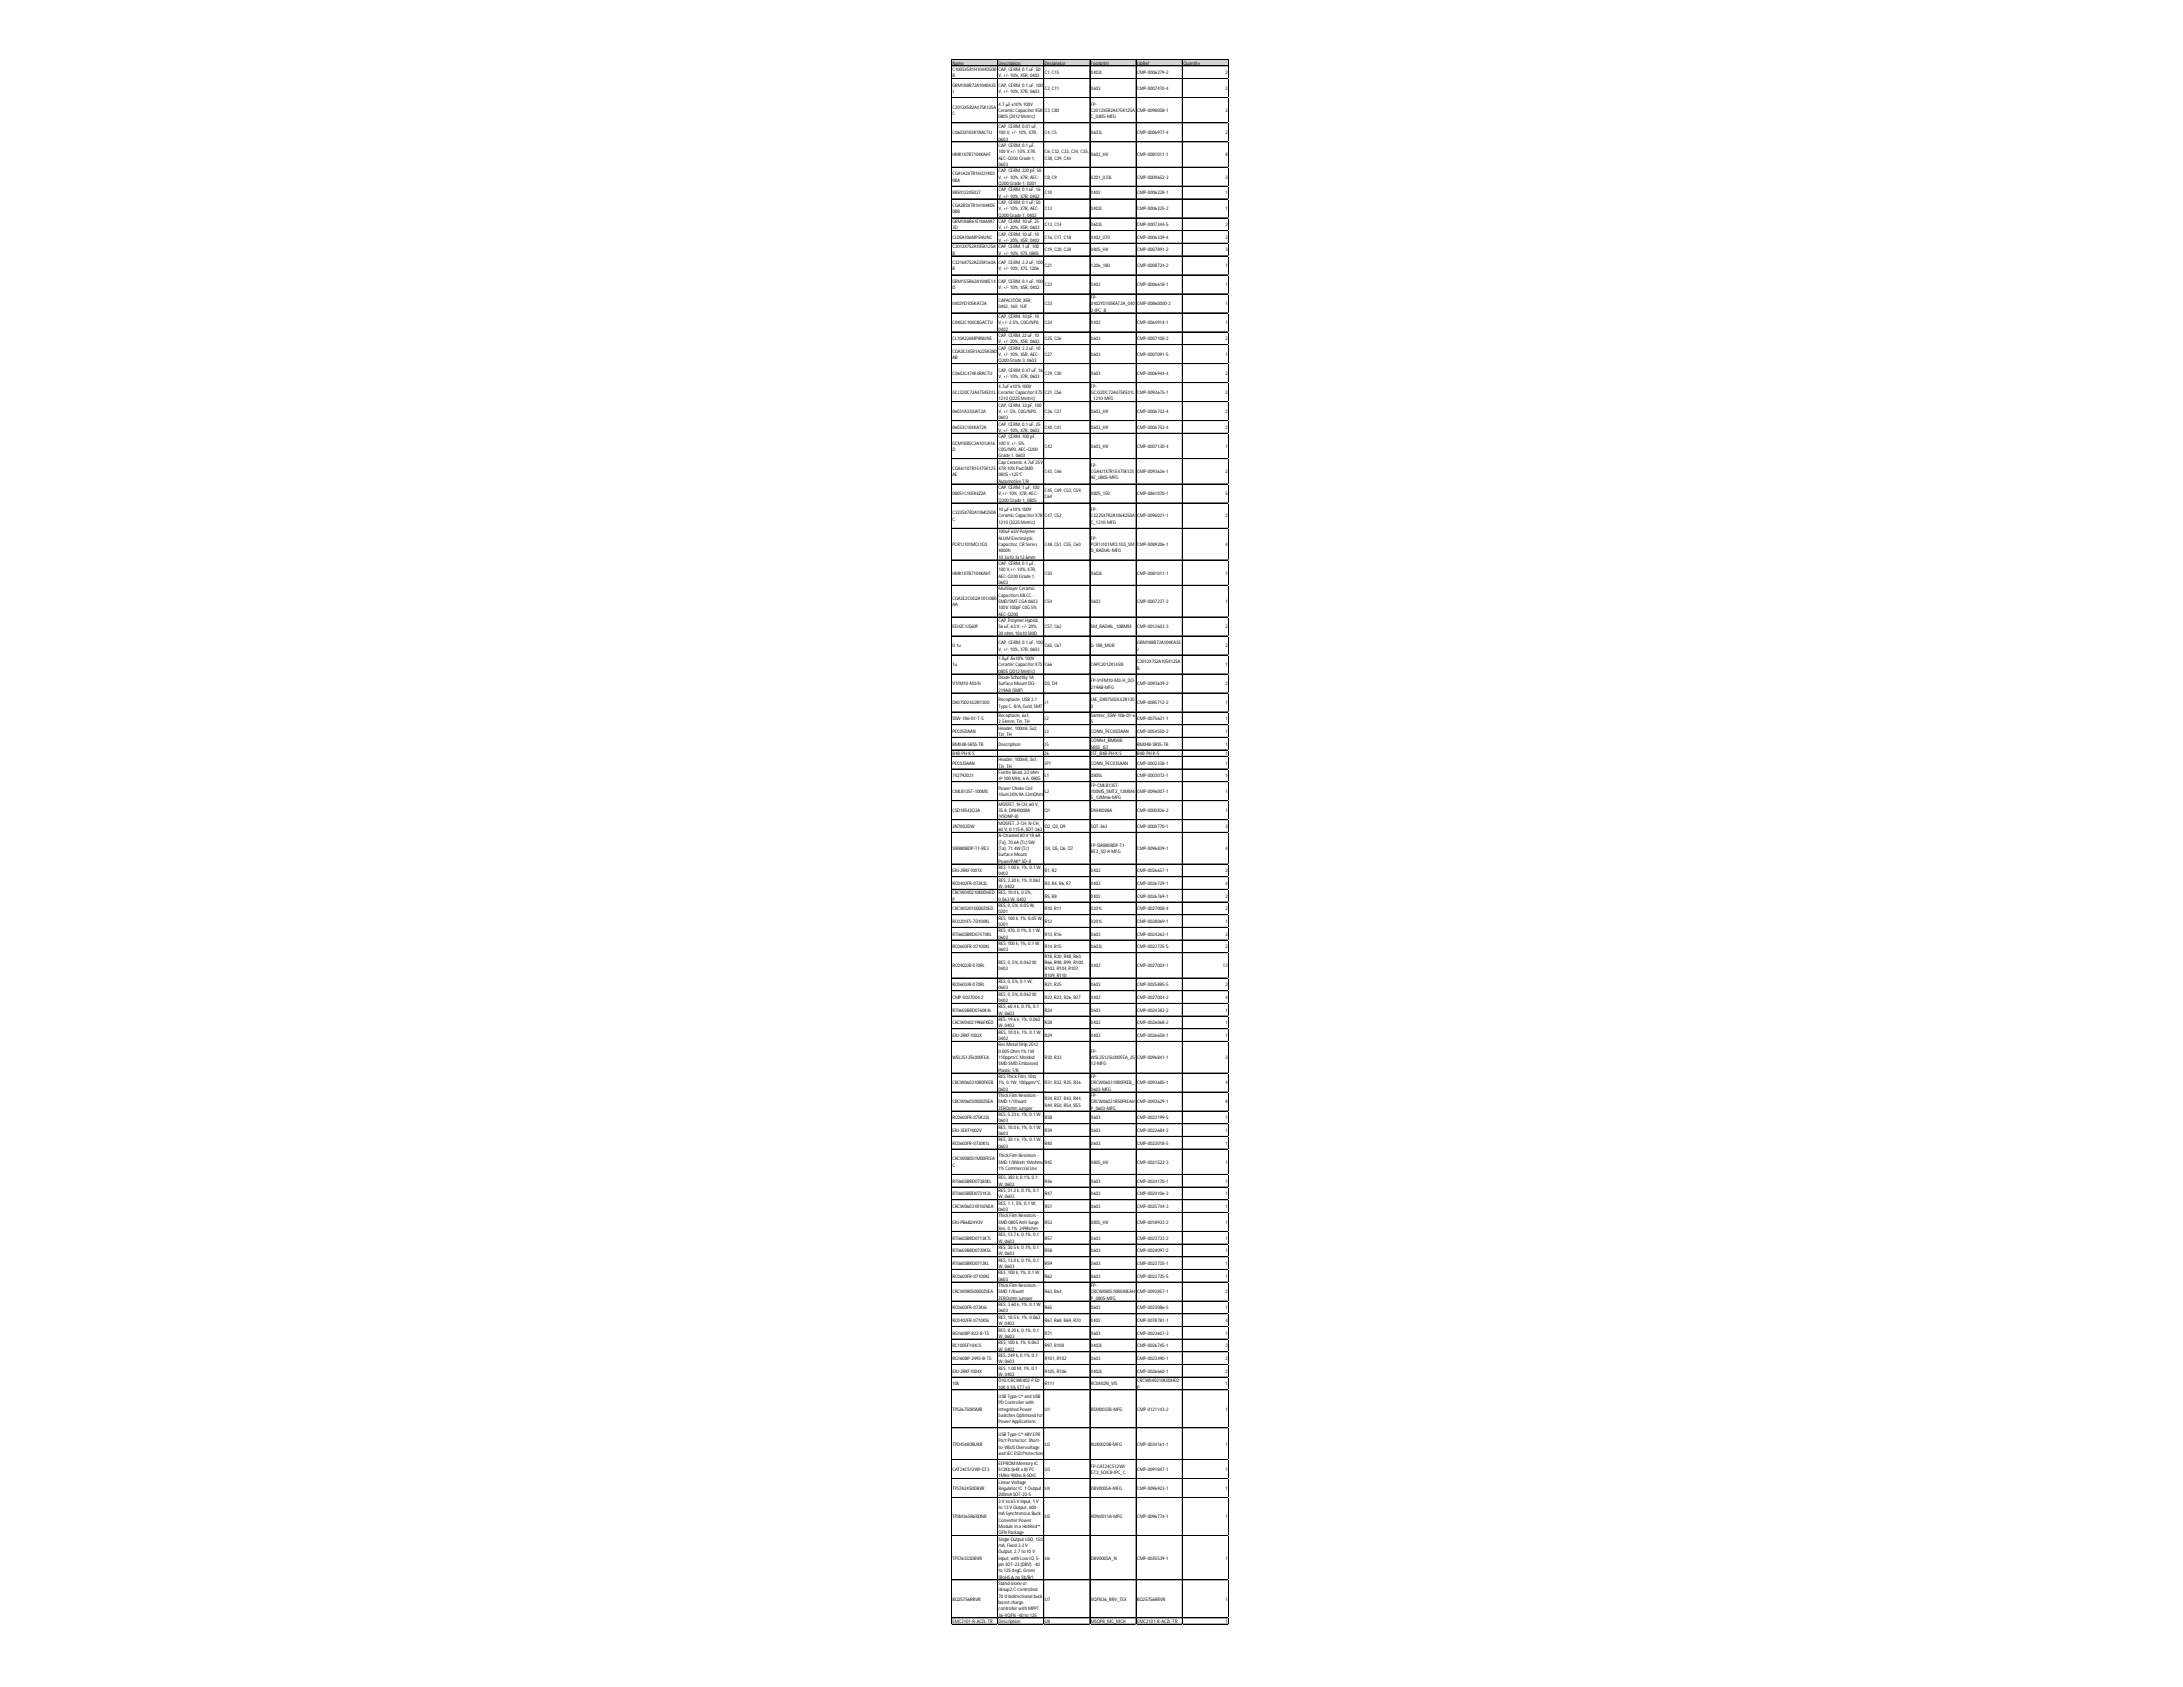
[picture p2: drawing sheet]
<svg xmlns="http://www.w3.org/2000/svg" width="279mm" height="216mm" viewBox="0 0 279 216" stroke-linecap="round" stroke-linejoin="round" font-family="sans-serif">
<defs><g id="words">
<g font-size=".6">
<text x="121.9" y="8.3">Name</text>
<text x="121.9" y="9.1">C1005X5R1H104K050B</text>
<text x="121.9" y="9.9">B</text>
<text x="121.9" y="11.1">GRM188R72A104KA35</text>
<text x="121.9" y="11.9">J</text>
<text x="127.8" y="8.3">Description</text>
<text x="127.8" y="9.1">CAP, CERM, 0.1 uF, 50</text>
<text x="127.8" y="9.9">V, +/- 10%, X5R, 0402</text>
<text x="127.8" y="11.1">CAP, CERM, 0.1 uF, 100</text>
<text x="127.8" y="11.9">V, +/- 10%, X7R, 0603</text>
<text x="133.7" y="8.3">Designator</text>
<text x="133.7" y="9.5">C1, C15</text>
<text x="133.7" y="11.5">C2, C11</text>
<text x="139.6" y="8.3">Footprint</text>
<text x="139.6" y="9.5">0402L</text>
<text x="139.6" y="11.5">0603</text>
<text x="145.5" y="8.3">LibRef</text>
<text x="145.5" y="9.5">CMP-0006279-2</text>
<text x="145.5" y="11.5">CMP-0007470-4</text>
<text x="151.5" y="8.3">Quantity</text>
<text x="156.8" y="9.5">2</text>
<text x="156.8" y="11.5">2</text>
<text x="121.9" y="13.9">C2012X5R2A475K125A</text>
<text x="121.9" y="14.7">C</text>
<text x="121.9" y="17.2">C0603X103K1RACTU</text>
<text x="127.8" y="13.5">4.7µF±10% 100V</text>
<text x="127.8" y="14.3">CeramicCapacitorX5R</text>
<text x="127.8" y="15.2">0805 (2012 Metric)</text>
<text x="127.8" y="16.4">CAP, CERM, 0.01 uF,</text>
<text x="127.8" y="17.2">100 V, +/- 10%, X7R,</text>
<text x="127.8" y="18">0603</text>
<text x="133.7" y="14.3">C3, C80</text>
<text x="133.7" y="17.2">C4, C5</text>
<text x="139.6" y="13.5">FP-</text>
<text x="139.6" y="14.3">C2012X5R2A475K125A</text>
<text x="139.6" y="15.2">C_0805-MFG</text>
<text x="139.6" y="17.2">0603L</text>
<text x="145.5" y="14.3">CMP-0098058-1</text>
<text x="145.5" y="17.2">CMP-0006977-4</text>
<text x="156.8" y="14.3">2</text>
<text x="156.8" y="17.2">2</text>
<text x="121.9" y="20">HMK107B7104KAHT</text>
<text x="121.9" y="22.4">CGA1A2X7R1H221K03</text>
<text x="121.9" y="23.3">0BA</text>
<text x="127.8" y="18.8">CAP, CERM, 0.1 µF,</text>
<text x="127.8" y="19.6">100 V,+/- 10%, X7R,</text>
<text x="127.8" y="20.4">AEC-Q200 Grade 1,</text>
<text x="127.8" y="21.2">0603</text>
<text x="127.8" y="22">CAP, CERM, 220 pF, 50</text>
<text x="127.8" y="22.9">V, +/- 10%, X7R, AEC-</text>
<text x="127.8" y="23.7">Q200 Grade 1, 0201</text>
<text x="133.7" y="19.6">C6, C32, C33, C34, C35,</text>
<text x="133.7" y="20.4">C38, C39, C44</text>
<text x="133.7" y="22.9">C8, C9</text>
<text x="139.6" y="20">0603_HV</text>
<text x="139.6" y="22.9">0201_033L</text>
<text x="145.5" y="20">CMP-0081011-1</text>
<text x="145.5" y="22.9">CMP-0009652-3</text>
<text x="156.8" y="20">8</text>
<text x="156.8" y="22.9">2</text>
<text x="121.9" y="24.9">885012205037</text>
<text x="121.9" y="26.5">CGA2B3X7R1H104K05</text>
<text x="121.9" y="27.3">0BB</text>
<text x="121.9" y="28.5">GRM188R61E106MA7</text>
<text x="121.9" y="29.3">3D</text>
<text x="127.8" y="24.5">CAP, CERM, 0.1 uF, 16</text>
<text x="127.8" y="25.3">V, +/- 10%, X7R, 0402</text>
<text x="127.8" y="26.1">CAP, CERM, 0.1 uF, 50</text>
<text x="127.8" y="26.9">V, +/- 10%, X7R, AEC-</text>
<text x="127.8" y="27.7">Q200 Grade 1, 0402</text>
<text x="127.8" y="28.5">CAP, CERM, 10 uF, 25</text>
<text x="127.8" y="29.3">V, +/- 20%, X5R, 0603</text>
<text x="133.7" y="24.9">C10</text>
<text x="133.7" y="26.9">C12</text>
<text x="133.7" y="28.9">C13, C14</text>
<text x="139.6" y="24.9">0402</text>
<text x="139.6" y="26.9">0402L</text>
<text x="139.6" y="28.9">0603L</text>
<text x="145.5" y="24.9">CMP-0006228-1</text>
<text x="145.5" y="26.9">CMP-0006325-2</text>
<text x="145.5" y="28.9">CMP-0007344-5</text>
<text x="156.8" y="24.9">1</text>
<text x="156.8" y="26.9">1</text>
<text x="156.8" y="28.9">2</text>
<text x="121.9" y="30.6">CL05A106MP5NUNC</text>
<text x="121.9" y="31.8">C2012X7S2A105K125A</text>
<text x="121.9" y="32.6">B</text>
<text x="121.9" y="33.8">C3216X7S2A225K160A</text>
<text x="121.9" y="34.6">B</text>
<text x="127.8" y="30.2">CAP, CERM, 10 uF, 10</text>
<text x="127.8" y="31">V, +/- 20%, X5R, 0402</text>
<text x="127.8" y="31.8">CAP, CERM, 1 uF, 100</text>
<text x="127.8" y="32.6">V, +/- 10%, X7S, 0805</text>
<text x="127.8" y="33.8">CAP, CERM, 2.2 uF, 100</text>
<text x="127.8" y="34.6">V, +/- 10%, X7S, 1206</text>
<text x="133.7" y="30.6">C16, C17, C18</text>
<text x="133.7" y="32.2">C19, C20, C28</text>
<text x="133.7" y="34.2">C21</text>
<text x="139.6" y="30.6">0402_070</text>
<text x="139.6" y="32.2">0805_HV</text>
<text x="139.6" y="34.2">1206_180</text>
<text x="145.5" y="30.6">CMP-0006339-4</text>
<text x="145.5" y="32.2">CMP-0007891-2</text>
<text x="145.5" y="34.2">CMP-0008724-2</text>
<text x="156.8" y="30.6">3</text>
<text x="156.8" y="32.2">3</text>
<text x="156.8" y="34.2">1</text>
<text x="121.9" y="36.2">GRM155R62A104KE14</text>
<text x="121.9" y="37">D</text>
<text x="121.9" y="39.1">0402YD105KAT2A</text>
<text x="121.9" y="41.5">C0402C100C8GACTU</text>
<text x="127.8" y="36.2">CAP, CERM, 0.1 uF, 100</text>
<text x="127.8" y="37">V, +/- 10%, X5R, 0402</text>
<text x="127.8" y="38.7">CAPACITOR, X5R,</text>
<text x="127.8" y="39.5">0402, 16V, 1UF</text>
<text x="127.8" y="40.7">CAP, CERM, 10 pF, 10</text>
<text x="127.8" y="41.5">V,+/- 2.5%, C0G/NP0,</text>
<text x="133.7" y="36.6">C22</text>
<text x="133.7" y="39.1">C23</text>
<text x="133.7" y="41.5">C24</text>
<text x="139.6" y="36.6">0402</text>
<text x="139.6" y="38.3">FP-</text>
<text x="139.6" y="39.1">0402YD105KAT2A_040</text>
<text x="139.6" y="39.9">2-IPC_B</text>
<text x="139.6" y="41.5">0402</text>
<text x="145.5" y="36.6">CMP-0006618-1</text>
<text x="145.5" y="39.1">CMP-00860000-2</text>
<text x="145.5" y="41.5">CMP-0064914-1</text>
<text x="156.8" y="36.6">1</text>
<text x="156.8" y="39.1">1</text>
<text x="156.8" y="41.5">1</text>
<text x="121.9" y="43.5">CL10A226MP8NUNE</text>
<text x="121.9" y="45.1">CGA3E3X5R1A225K080</text>
<text x="121.9" y="46">AB</text>
<text x="121.9" y="48">C0603C474K4RACTU</text>
<text x="127.8" y="42.3">0402</text>
<text x="127.8" y="43.1">CAP, CERM, 22 uF, 10</text>
<text x="127.8" y="43.9">V, +/- 20%, X5R, 0603</text>
<text x="127.8" y="44.7">CAP, CERM, 2.2 uF, 10</text>
<text x="127.8" y="45.6">V, +/- 10%, X5R, AEC-</text>
<text x="127.8" y="46.4">Q200 Grade 3, 0603</text>
<text x="127.8" y="47.6">CAP, CERM, 0.47 uF, 16</text>
<text x="133.7" y="43.5">C25, C26</text>
<text x="133.7" y="45.6">C27</text>
<text x="133.7" y="48">C29, C30</text>
<text x="139.6" y="43.5">0603</text>
<text x="139.6" y="45.6">0603</text>
<text x="139.6" y="48">0603</text>
<text x="145.5" y="43.5">CMP-0007108-2</text>
<text x="145.5" y="45.6">CMP-0007091-5</text>
<text x="145.5" y="48">CMP-0006944-4</text>
<text x="156.8" y="43.5">2</text>
<text x="156.8" y="45.6">1</text>
<text x="156.8" y="48">2</text>
<text x="121.9" y="50.4">GCJ32DC72A475KE01L</text>
<text x="121.9" y="52.9">06031A330JAT2A</text>
<text x="127.8" y="48.4">V, +/- 10%, X7R, 0603</text>
<text x="127.8" y="49.6">4.7uF±10% 100V</text>
<text x="127.8" y="50.4">CeramicCapacitorX7S</text>
<text x="127.8" y="51.2">1210 (3225 Metric)</text>
<text x="127.8" y="52">CAP, CERM, 33 pF, 100</text>
<text x="127.8" y="52.9">V, +/- 5%, C0G/NP0,</text>
<text x="127.8" y="53.7">0603</text>
<text x="133.7" y="50.4">C31, C56</text>
<text x="133.7" y="52.9">C36, C37</text>
<text x="139.6" y="49.6">FP-</text>
<text x="139.6" y="50.4">GCJ32DC72A475KE01L</text>
<text x="139.6" y="51.2">_1210-MFG</text>
<text x="139.6" y="52.9">0603_HV</text>
<text x="145.5" y="50.4">CMP-0093675-1</text>
<text x="145.5" y="52.9">CMP-0006722-4</text>
<text x="156.8" y="50.4">2</text>
<text x="156.8" y="52.9">2</text>
<text x="121.9" y="54.9">06033C104KAT2A</text>
<text x="121.9" y="56.9">GCM1885C2A101JA16</text>
<text x="121.9" y="57.7">D</text>
<text x="127.8" y="54.5">CAP, CERM, 0.1 uF, 25</text>
<text x="127.8" y="55.3">V, +/- 10%, X7R, 0603</text>
<text x="127.8" y="56.1">CAP, CERM, 100 pF,</text>
<text x="127.8" y="56.9">100 V, +/- 5%,</text>
<text x="127.8" y="57.7">C0G/NP0, AEC-Q200</text>
<text x="127.8" y="58.5">Grade 1, 0603</text>
<text x="127.8" y="59.3">Cap Ceramic4.7uF25V</text>
<text x="133.7" y="54.9">C40, C41</text>
<text x="133.7" y="57.3">C42</text>
<text x="139.6" y="54.9">0603_HV</text>
<text x="139.6" y="57.3">0603_HV</text>
<text x="139.6" y="59.7">FP-</text>
<text x="145.5" y="54.9">CMP-0006753-4</text>
<text x="145.5" y="57.3">CMP-0007130-4</text>
<text x="156.8" y="54.9">2</text>
<text x="156.8" y="57.3">1</text>
<text x="121.9" y="60.1">CGA4J1X7R1E475K125</text>
<text x="121.9" y="61">AE</text>
<text x="121.9" y="63.4">08051C105K4Z2A</text>
<text x="121.9" y="65.8">C3225X7R2A106K250A</text>
<text x="127.8" y="60.1">X7R10% Pad SMD</text>
<text x="127.8" y="61">0805 +125°C</text>
<text x="127.8" y="61.8">Automotive T/R</text>
<text x="127.8" y="62.6">CAP, CERM, 1 µF, 100</text>
<text x="127.8" y="63.4">V,+/- 10%, X7R, AEC-</text>
<text x="127.8" y="64.2">Q200 Grade 1, 0805</text>
<text x="127.8" y="65.4">10µF±10% 100V</text>
<text x="133.7" y="60.6">C43, C46</text>
<text x="133.7" y="63">C45, C49, C53, C59,</text>
<text x="133.7" y="63.8">C64</text>
<text x="139.6" y="60.6">CGA4J1X7R1E475K125</text>
<text x="139.6" y="61.4">AE_0805-MFG</text>
<text x="139.6" y="63.4">0805_150</text>
<text x="139.6" y="65.4">FP-</text>
<text x="145.5" y="60.6">CMP-0093626-1</text>
<text x="145.5" y="63.4">CMP-0861070-1</text>
<text x="156.8" y="60.6">2</text>
<text x="156.8" y="63.4">5</text>
<text x="121.9" y="66.6">C</text>
<text x="121.9" y="69.9">PCR1J101MCL1GS</text>
<text x="127.8" y="66.2">CeramicCapacitorX7R</text>
<text x="127.8" y="67">1210 (3225 Metric)</text>
<text x="127.8" y="68.3">100uF63VPolymer</text>
<text x="127.8" y="69.1">ALUMElectrolytic</text>
<text x="127.8" y="69.9">Capacitor, CRSeries</text>
<text x="127.8" y="70.7">4000h</text>
<text x="127.8" y="71.5">10.3x10.3x12.6mm</text>
<text x="133.7" y="66.2">C47, C52</text>
<text x="133.7" y="69.9">C48, C51, C55, C60</text>
<text x="139.6" y="66.2">C3225X7R2A106K250A</text>
<text x="139.6" y="67">C_1210-MFG</text>
<text x="139.6" y="69.1">FP-</text>
<text x="139.6" y="69.9">PCR1J101MCL1GS_SM</text>
<text x="139.6" y="70.7">D_RADIAL-MFG</text>
<text x="145.5" y="66.2">CMP-0096021-1</text>
<text x="145.5" y="69.9">CMP-0089206-1</text>
<text x="156.8" y="66.2">2</text>
<text x="156.8" y="69.9">4</text>
<text x="121.9" y="73.5">HMK107B7104KAHT</text>
<text x="121.9" y="76.8">CGA3E2C0G2A101J080</text>
<text x="121.9" y="77.6">AA</text>
<text x="127.8" y="72.3">CAP, CERM, 0.1 µF,</text>
<text x="127.8" y="73.1">100 V,+/- 10%, X7R,</text>
<text x="127.8" y="73.9">AEC-Q200 Grade 1,</text>
<text x="127.8" y="74.7">0603</text>
<text x="127.8" y="75.6">MultilayerCeramic</text>
<text x="127.8" y="76.4">Capacitors MLCC-</text>
<text x="127.8" y="77.2">SMD/SMT CGA0603</text>
<text x="127.8" y="78">100V100pF C0G 5%</text>
<text x="133.7" y="73.5">C50</text>
<text x="133.7" y="77.2">C54</text>
<text x="139.6" y="73.5">0603L</text>
<text x="139.6" y="77.2">0603</text>
<text x="145.5" y="73.5">CMP-0081011-1</text>
<text x="145.5" y="77.2">CMP-0007237-3</text>
<text x="156.8" y="73.5">1</text>
<text x="156.8" y="77.2">1</text>
<text x="121.9" y="80.4">EEHZC1J560P</text>
<text x="121.9" y="82.8">0.1u</text>
<text x="127.8" y="78.8">AEC-Q200</text>
<text x="127.8" y="79.6">CAP, PolymerHybrid,</text>
<text x="127.8" y="80.4">56 uF, 63 V, +/- 20%,</text>
<text x="127.8" y="81.2">30 ohm, 10x10 SMD</text>
<text x="127.8" y="82.4">CAP, CERM, 0.1 uF, 100</text>
<text x="127.8" y="83.3">V, +/- 10%, X7R, 0603</text>
<text x="133.7" y="80.4">C57, C62</text>
<text x="133.7" y="82.8">C65, C67</text>
<text x="139.6" y="80.4">SM_RADIAL_10BMM</text>
<text x="139.6" y="82.8">G-188_MUR</text>
<text x="145.5" y="80.4">CMP-0012603-3</text>
<text x="145.5" y="82.4">GRM188R72A104KA35</text>
<text x="145.5" y="83.3">J</text>
<text x="156.8" y="80.4">2</text>
<text x="156.8" y="82.8">2</text>
<text x="121.9" y="85.3">1u</text>
<text x="121.9" y="87.7">V1FM10-M3/H</text>
<text x="127.8" y="84.5">1 ÂµFÂ±10% 100V</text>
<text x="127.8" y="85.3">CeramicCapacitorX7S</text>
<text x="127.8" y="86.1">0805 (2012 Metric)</text>
<text x="127.8" y="86.9">Diode Schottky 1A</text>
<text x="127.8" y="87.7">Surface Mount DO-</text>
<text x="127.8" y="88.5">219AB(SMF)</text>
<text x="127.8" y="89.7">Receptacle, USB3.1</text>
<text x="133.7" y="85.3">C66</text>
<text x="133.7" y="87.7">D3, D4</text>
<text x="139.6" y="85.3">CAPC2012X145N</text>
<text x="139.6" y="87.3">FP-V1FM10-M3-H_DO-</text>
<text x="139.6" y="88.1">219AB-MFG</text>
<text x="139.6" y="89.7">JAE_DX07S024JJ2R130</text>
<text x="145.5" y="84.9">C2012X7S2A105K125A</text>
<text x="145.5" y="85.7">B</text>
<text x="145.5" y="87.7">CMP-0093639-2</text>
<text x="156.8" y="85.3">1</text>
<text x="156.8" y="87.7">2</text>
<text x="121.9" y="90.1">DX07S024JJ2R1300</text>
<text x="121.9" y="92.2">SSW-106-01-T-S</text>
<text x="121.9" y="93.8">PEC05DAAN</text>
<text x="121.9" y="95.4">BM04B-SRSS-TB</text>
<text x="127.8" y="90.5">Type C, R/A, Gold, SMT</text>
<text x="127.8" y="91.8">Receptacle, 6x1,</text>
<text x="127.8" y="92.6">2.54mm, Tin, TH</text>
<text x="127.8" y="93.4">Header, 100mil, 5x2,</text>
<text x="127.8" y="94.2">Tin, TH</text>
<text x="127.8" y="95.4">Description</text>
<text x="133.7" y="90.1">J1</text>
<text x="133.7" y="92.2">J2</text>
<text x="133.7" y="93.8">J3</text>
<text x="133.7" y="95.4">J5</text>
<text x="139.6" y="90.5">0</text>
<text x="139.6" y="91.8">Samtec_SSW-106-01-x-</text>
<text x="139.6" y="92.6">S</text>
<text x="139.6" y="93.8">CONN_PEC05DAAN</text>
<text x="139.6" y="95">CONN4_BM04B-</text>
<text x="139.6" y="95.8">SRSS_JST</text>
<text x="145.5" y="90.1">CMP-0085712-2</text>
<text x="145.5" y="92.2">CMP-0075621-1</text>
<text x="145.5" y="93.8">CMP-0054550-2</text>
<text x="145.5" y="95.4">BM04B-SRSS-TB</text>
<text x="156.8" y="90.1">1</text>
<text x="156.8" y="92.2">1</text>
<text x="156.8" y="93.8">1</text>
<text x="156.8" y="95.4">1</text>
<text x="121.9" y="96.6">B4B-PH-K-S</text>
<text x="121.9" y="97.8">PEC03SAAN</text>
<text x="121.9" y="99.5">742792021</text>
<text x="121.9" y="101.5">CMLB135T-100MS</text>
<text x="127.8" y="97.4">Header, 100mil, 3x1,</text>
<text x="127.8" y="98.3">Tin, TH</text>
<text x="127.8" y="99.1">Ferrite Bead, 22 ohm</text>
<text x="127.8" y="99.9">@ 100 MHz, 6 A, 0805</text>
<text x="127.8" y="101.1">PowerChoke Coil</text>
<text x="127.8" y="101.9">10uH 20% 9A 22mOhm</text>
<text x="133.7" y="96.6">J6</text>
<text x="133.7" y="97.8">JP1</text>
<text x="133.7" y="99.5">L1</text>
<text x="133.7" y="101.5">L2</text>
<text x="139.6" y="96.6">JST_B4B-PH-K-S</text>
<text x="139.6" y="97.8">CONN_PEC03SAAN</text>
<text x="139.6" y="99.5">0805L</text>
<text x="139.6" y="100.7">FP-CMLB135T-</text>
<text x="139.6" y="101.5">100MS_SMT2_13MM4</text>
<text x="145.5" y="96.6">B4B-PH-K-S</text>
<text x="145.5" y="97.8">CMP-0002338-1</text>
<text x="145.5" y="99.5">CMP-0003072-1</text>
<text x="145.5" y="101.5">CMP-0096007-1</text>
<text x="156.8" y="96.6">1</text>
<text x="156.8" y="97.8">1</text>
<text x="156.8" y="99.5">1</text>
<text x="156.8" y="101.5">1</text>
<text x="121.9" y="103.9">CSD18543Q3A</text>
<text x="121.9" y="106">2N7002DW</text>
<text x="127.8" y="103.1">MOSFET, N-CH, 60 V,</text>
<text x="127.8" y="103.9">35 A, DNH0008A</text>
<text x="127.8" y="104.7">(VSONP-8)</text>
<text x="127.8" y="105.5">MOSFET, 2-CH, N-CH,</text>
<text x="127.8" y="106.4">60 V, 0.115 A, SOT-363</text>
<text x="127.8" y="107.2">N-Channel 80 V 18.6A</text>
<text x="127.8" y="108">(Ta), 70.6A(Tc) 5W</text>
<text x="133.7" y="103.9">Q1</text>
<text x="133.7" y="106">Q2, Q3, Q9</text>
<text x="139.6" y="102.3">5_12Mm6-MFG</text>
<text x="139.6" y="103.9">DNH0008A</text>
<text x="139.6" y="106">SOT-363</text>
<text x="145.5" y="103.9">CMP-0000826-2</text>
<text x="145.5" y="106">CMP-0000770-1</text>
<text x="156.8" y="103.9">1</text>
<text x="156.8" y="106">3</text>
<text x="121.9" y="108.8">SIR880BDP-T1-RE3</text>
<text x="121.9" y="111.6">ERJ-2RKF1001X</text>
<text x="121.9" y="113.2">RC0402FR-072K2L</text>
<text x="127.8" y="108.8">(Ta), 71.4W (Tc)</text>
<text x="127.8" y="109.6">Surface Mount</text>
<text x="127.8" y="110.4">PowerPAK® SO-8</text>
<text x="127.8" y="111.2">RES, 1.00 k, 1%, 0.1 W,</text>
<text x="127.8" y="112">0402</text>
<text x="127.8" y="112.8">RES, 2.20 k, 1%, 0.063</text>
<text x="127.8" y="113.7">W, 0402</text>
<text x="133.7" y="108.8">Q4, Q5, Q6, Q7</text>
<text x="133.7" y="111.6">R1, R2</text>
<text x="133.7" y="113.2">R3, R4, R6, R7</text>
<text x="139.6" y="108.4">FP-SIR880BDP-T1-</text>
<text x="139.6" y="109.2">RE3_SO-8-MFG</text>
<text x="139.6" y="111.6">0402</text>
<text x="139.6" y="113.2">0402</text>
<text x="145.5" y="108.8">CMP-0096839-1</text>
<text x="145.5" y="111.6">CMP-0026657-1</text>
<text x="145.5" y="113.2">CMP-0026729-1</text>
<text x="156.8" y="108.8">4</text>
<text x="156.8" y="111.6">2</text>
<text x="156.8" y="113.2">4</text>
<text x="121.9" y="114.5">CRCW040210K0DHED</text>
<text x="121.9" y="115.3">P</text>
<text x="121.9" y="116.5">CRCW02010000Z0ED</text>
<text x="121.9" y="118.1">RC0201FS-7D100KL</text>
<text x="121.9" y="119.7">RT0603BRD07470RL</text>
<text x="127.8" y="114.5">RES, 10.0 k, 0.5%,</text>
<text x="127.8" y="115.3">0.063 W, 0402</text>
<text x="127.8" y="116.1">RES, 0, 5%, 0.05 W,</text>
<text x="127.8" y="116.9">0201</text>
<text x="127.8" y="117.7">RES, 100 k, 1%, 0.05 W,</text>
<text x="127.8" y="118.5">0201</text>
<text x="127.8" y="119.3">RES, 470, 0.1%, 0.1 W,</text>
<text x="133.7" y="114.9">R5, R8</text>
<text x="133.7" y="116.5">R10, R11</text>
<text x="133.7" y="118.1">R12</text>
<text x="133.7" y="119.7">R13, R16</text>
<text x="139.6" y="114.9">0402</text>
<text x="139.6" y="116.5">0201L</text>
<text x="139.6" y="118.1">0201L</text>
<text x="139.6" y="119.7">0603</text>
<text x="145.5" y="114.9">CMP-0026769-1</text>
<text x="145.5" y="116.5">CMP-0027008-4</text>
<text x="145.5" y="118.1">CMP-0028069-1</text>
<text x="145.5" y="119.7">CMP-0024263-1</text>
<text x="156.8" y="114.9">2</text>
<text x="156.8" y="116.5">2</text>
<text x="156.8" y="118.1">1</text>
<text x="156.8" y="119.7">2</text>
<text x="121.9" y="121.4">RC0603FR-07100KL</text>
<text x="121.9" y="123.8">RC0402JR-070RL</text>
<text x="127.8" y="120.1">0603</text>
<text x="127.8" y="121">RES, 100 k, 1%, 0.1 W,</text>
<text x="127.8" y="121.8">0603</text>
<text x="127.8" y="123.4">RES, 0, 5%, 0.063 W,</text>
<text x="127.8" y="124.2">0402</text>
<text x="127.8" y="125.8">RES, 0, 5%, 0.1 W,</text>
<text x="133.7" y="121.4">R14, R15</text>
<text x="133.7" y="122.6">R18, R20, R48, R60,</text>
<text x="133.7" y="123.4">R66, R98, R99, R100,</text>
<text x="133.7" y="124.2">R103, R104, R107,</text>
<text x="133.7" y="125">R109, R110</text>
<text x="139.6" y="121.4">0603L</text>
<text x="139.6" y="123.8">0402</text>
<text x="145.5" y="121.4">CMP-0022735-5</text>
<text x="145.5" y="123.8">CMP-0027004-1</text>
<text x="156.5" y="123.8">13</text>
<text x="156.8" y="121.4">2</text>
<text x="121.9" y="126.2">RC0603JR-070RL</text>
<text x="121.9" y="127.8">CMP-0027004-2</text>
<text x="121.9" y="129.5">RT0603BRD0760K4L</text>
<text x="121.9" y="131.1">CRCW040219K6FKED</text>
<text x="127.8" y="126.6">0603</text>
<text x="127.8" y="127.4">RES, 0, 5%, 0.063 W,</text>
<text x="127.8" y="128.2">0402</text>
<text x="127.8" y="129.1">RES, 60.4 k, 0.1%, 0.1</text>
<text x="127.8" y="129.9">W, 0603</text>
<text x="127.8" y="130.7">RES, 19.6 k, 1%, 0.063</text>
<text x="127.8" y="131.5">W, 0402</text>
<text x="133.7" y="126.2">R21, R25</text>
<text x="133.7" y="127.8">R22, R23, R26, R27</text>
<text x="133.7" y="129.5">R24</text>
<text x="133.7" y="131.1">R28</text>
<text x="139.6" y="126.2">0603</text>
<text x="139.6" y="127.8">0402</text>
<text x="139.6" y="129.5">0603</text>
<text x="139.6" y="131.1">0402</text>
<text x="145.5" y="126.2">CMP-0025885-5</text>
<text x="145.5" y="127.8">CMP-0027004-2</text>
<text x="145.5" y="129.5">CMP-0024382-2</text>
<text x="145.5" y="131.1">CMP-0026068-2</text>
<text x="156.8" y="126.2">2</text>
<text x="156.8" y="127.8">4</text>
<text x="156.8" y="129.5">1</text>
<text x="156.8" y="131.1">1</text>
<text x="121.9" y="132.7">ERJ-2RKF1002X</text>
<text x="121.9" y="135.5">WSL25125L000FEA</text>
<text x="127.8" y="132.3">RES, 10.0 k, 1%, 0.1 W,</text>
<text x="127.8" y="133.1">0402</text>
<text x="127.8" y="133.9">Res Metal Strip2512</text>
<text x="127.8" y="134.7">0.005 Ohm1% 1W</text>
<text x="127.8" y="135.5">110ppm/CMolded</text>
<text x="127.8" y="136.4">SMD SMD Embossed</text>
<text x="127.8" y="137.2">PlasticT/R</text>
<text x="127.8" y="138">RESThickFilm, 10Ω,</text>
<text x="133.7" y="132.7">R29</text>
<text x="133.7" y="135.5">R30, R33</text>
<text x="139.6" y="132.7">0402</text>
<text x="139.6" y="134.7">FP-</text>
<text x="139.6" y="135.5">WSL25125L000FEA_25</text>
<text x="139.6" y="136.4">12-MFG</text>
<text x="139.6" y="138">FP-</text>
<text x="145.5" y="132.7">CMP-0026658-1</text>
<text x="145.5" y="135.5">CMP-0096841-1</text>
<text x="156.8" y="132.7">1</text>
<text x="156.8" y="135.5">2</text>
<text x="121.9" y="138.8">CRCW060310R0FKEB</text>
<text x="121.9" y="141.2">CRCW06030000Z0EA</text>
<text x="121.9" y="143.2">RC0603FR-075K23L</text>
<text x="127.8" y="138.8">1%, 0.1W, 100ppm/°C,</text>
<text x="127.8" y="139.6">0603</text>
<text x="127.8" y="140.4">ThickFilm Resistors -</text>
<text x="127.8" y="141.2">SMD 1/10watt</text>
<text x="127.8" y="142">ZEROohm Jumper</text>
<text x="127.8" y="142.8">RES, 5.23 k, 1%, 0.1 W,</text>
<text x="127.8" y="143.7">0603</text>
<text x="133.7" y="138.8">R31, R32, R35, R36</text>
<text x="133.7" y="140.8">R34, R37, R43, R44,</text>
<text x="133.7" y="141.6">R49, R50, R54, R55</text>
<text x="133.7" y="143.2">R38</text>
<text x="139.6" y="138.8">CRCW060310R0FKEB_</text>
<text x="139.6" y="139.6">0603-MFG</text>
<text x="139.6" y="140.4">FP-</text>
<text x="139.6" y="141.2">CRCW06031R50FKEAH</text>
<text x="139.6" y="142">P_0603-MFG</text>
<text x="139.6" y="143.2">0603</text>
<text x="145.5" y="138.8">CMP-0093685-1</text>
<text x="145.5" y="141.2">CMP-0093629-1</text>
<text x="145.5" y="143.2">CMP-0023199-5</text>
<text x="156.8" y="138.8">4</text>
<text x="156.8" y="141.2">8</text>
<text x="156.8" y="143.2">1</text>
<text x="121.9" y="144.9">ERJ-3EKF1002V</text>
<text x="121.9" y="146.5">RC0603FR-0730K1L</text>
<text x="121.9" y="148.5">CRCW08051M00FKEA</text>
<text x="121.9" y="149.3">C</text>
<text x="127.8" y="144.5">RES, 10.0 k, 1%, 0.1 W,</text>
<text x="127.8" y="145.3">0603</text>
<text x="127.8" y="146.1">RES, 30.1 k, 1%, 0.1 W,</text>
<text x="127.8" y="146.9">0603</text>
<text x="127.8" y="148.1">ThickFilm Resistors -</text>
<text x="127.8" y="148.9">SMD 1/8Watt 1Mohms</text>
<text x="127.8" y="149.7">1% Commercial Use</text>
<text x="133.7" y="144.9">R39</text>
<text x="133.7" y="146.5">R40</text>
<text x="133.7" y="148.9">R45</text>
<text x="139.6" y="144.9">0603</text>
<text x="139.6" y="146.5">0603</text>
<text x="139.6" y="148.9">0805_HV</text>
<text x="145.5" y="144.9">CMP-0022684-2</text>
<text x="145.5" y="146.5">CMP-0023018-5</text>
<text x="145.5" y="148.9">CMP-0021522-3</text>
<text x="156.8" y="144.9">1</text>
<text x="156.8" y="146.5">1</text>
<text x="156.8" y="148.9">1</text>
<text x="121.9" y="151.4">RT0603BRD07383KL</text>
<text x="121.9" y="153">RT0603BRD0731K2L</text>
<text x="121.9" y="154.6">CRCW06031R10JNEA</text>
<text x="127.8" y="150.9">RES, 383 k, 0.1%, 0.1</text>
<text x="127.8" y="151.8">W, 0603</text>
<text x="127.8" y="152.6">RES, 31.2 k, 0.1%, 0.1</text>
<text x="127.8" y="153.4">W, 0603</text>
<text x="127.8" y="154.2">RES, 1.1, 5%, 0.1 W,</text>
<text x="127.8" y="155">0603</text>
<text x="127.8" y="155.8">ThickFilm Resistors -</text>
<text x="133.7" y="151.4">R46</text>
<text x="133.7" y="153">R47</text>
<text x="133.7" y="154.6">R51</text>
<text x="139.6" y="151.4">0603</text>
<text x="139.6" y="153">0603</text>
<text x="139.6" y="154.6">0603</text>
<text x="145.5" y="151.4">CMP-0024170-1</text>
<text x="145.5" y="153">CMP-0024106-3</text>
<text x="145.5" y="154.6">CMP-0025744-3</text>
<text x="156.8" y="151.4">1</text>
<text x="156.8" y="153">1</text>
<text x="156.8" y="154.6">1</text>
<text x="121.9" y="156.6">ERJ-PB6B2493V</text>
<text x="121.9" y="158.6">RT0603BRD0713K7L</text>
<text x="121.9" y="160.3">RT0603BRD0730K5L</text>
<text x="121.9" y="161.9">RT0603BRD0713KL</text>
<text x="127.8" y="156.6">SMD 0805 Anti-Surge</text>
<text x="127.8" y="157.4">Res. 0.1%, 249Kohm</text>
<text x="127.8" y="158.2">RES, 13.7 k, 0.1%, 0.1</text>
<text x="127.8" y="159.1">W, 0603</text>
<text x="127.8" y="159.9">RES, 30.5 k, 0.1%, 0.1</text>
<text x="127.8" y="160.7">W, 0603</text>
<text x="127.8" y="161.5">RES, 13.0 k, 0.1%, 0.1</text>
<text x="133.7" y="156.6">R52</text>
<text x="133.7" y="158.6">R57</text>
<text x="133.7" y="160.3">R58</text>
<text x="133.7" y="161.9">R59</text>
<text x="139.6" y="156.6">0805_HV</text>
<text x="139.6" y="158.6">0603</text>
<text x="139.6" y="160.3">0603</text>
<text x="139.6" y="161.9">0603</text>
<text x="145.5" y="156.6">CMP-0018933-2</text>
<text x="145.5" y="158.6">CMP-0023733-2</text>
<text x="145.5" y="160.3">CMP-0024097-2</text>
<text x="145.5" y="161.9">CMP-0023735-1</text>
<text x="156.8" y="156.6">1</text>
<text x="156.8" y="158.6">1</text>
<text x="156.8" y="160.3">1</text>
<text x="156.8" y="161.9">1</text>
<text x="121.9" y="163.5">RC0603FR-07100KL</text>
<text x="121.9" y="165.5">CRCW08050000Z0EA</text>
<text x="121.9" y="167.6">RC0603FR-073K6L</text>
<text x="127.8" y="162.3">W, 0603</text>
<text x="127.8" y="163.1">RES, 100 k, 1%, 0.1 W,</text>
<text x="127.8" y="163.9">0603</text>
<text x="127.8" y="164.7">ThickFilm Resistors -</text>
<text x="127.8" y="165.5">SMD 1/8watt</text>
<text x="127.8" y="166.4">ZEROohm Jumper</text>
<text x="127.8" y="167.2">RES, 3.60 k, 1%, 0.1 W,</text>
<text x="127.8" y="168">0603</text>
<text x="133.7" y="163.5">R62</text>
<text x="133.7" y="165.5">R63, R64</text>
<text x="133.7" y="167.6">R65</text>
<text x="139.6" y="163.5">0603</text>
<text x="139.6" y="164.7">FP-</text>
<text x="139.6" y="165.5">CRCW080510R0JNEAH</text>
<text x="139.6" y="166.4">P_0805-MFG</text>
<text x="139.6" y="167.6">0603</text>
<text x="145.5" y="163.5">CMP-0022735-5</text>
<text x="145.5" y="165.5">CMP-0092857-1</text>
<text x="145.5" y="167.6">CMP-0023086-5</text>
<text x="156.8" y="163.5">1</text>
<text x="156.8" y="165.5">2</text>
<text x="156.8" y="167.6">1</text>
<text x="121.9" y="169.2">RC0402FR-0710K5L</text>
<text x="121.9" y="170.8">RG1608P-822-B-T5</text>
<text x="121.9" y="172.4">RC1005F104CS</text>
<text x="127.8" y="168.8">RES, 10.5 k, 1%, 0.063</text>
<text x="127.8" y="169.6">W, 0402</text>
<text x="127.8" y="170.4">RES, 8.20 k, 0.1%, 0.1</text>
<text x="127.8" y="171.2">W, 0603</text>
<text x="127.8" y="172">RES, 100 k, 1%, 0.063</text>
<text x="127.8" y="172.8">W, 0402</text>
<text x="127.8" y="173.6">RES, 249 k, 0.1%, 0.1</text>
<text x="133.7" y="169.2">R67, R68, R69, R70</text>
<text x="133.7" y="170.8">R71</text>
<text x="133.7" y="172.4">R97, R108</text>
<text x="139.6" y="169.2">0402</text>
<text x="139.6" y="170.8">0603</text>
<text x="139.6" y="172.4">0402L</text>
<text x="145.5" y="169.2">CMP-0078781-1</text>
<text x="145.5" y="170.8">CMP-0023607-3</text>
<text x="145.5" y="172.4">CMP-0026745-1</text>
<text x="156.8" y="169.2">4</text>
<text x="156.8" y="170.8">1</text>
<text x="156.8" y="172.4">2</text>
<text x="121.9" y="174.1">RG1608P-2493-B-T5</text>
<text x="121.9" y="175.7">ERJ-2RKF1004X</text>
<text x="121.9" y="177.3">10k</text>
<text x="127.8" y="174.5">W, 0603</text>
<text x="127.8" y="175.3">RES, 1.00 M, 1%, 0.1</text>
<text x="127.8" y="176.1">W, 0402</text>
<text x="127.8" y="176.9">D10/CRCW0402-P50</text>
<text x="127.8" y="177.7">10K0.5% ET7 e3</text>
<text x="127.8" y="178.9">USBType-C® and USB</text>
<text x="127.8" y="179.7">PD Controllerwith</text>
<text x="133.7" y="174.1">R101, R102</text>
<text x="133.7" y="175.7">R105, R106</text>
<text x="133.7" y="177.3">R111</text>
<text x="139.6" y="174.1">0603</text>
<text x="139.6" y="175.7">0402L</text>
<text x="139.6" y="177.3">RC0402N_VIS</text>
<text x="145.5" y="174.1">CMP-0023490-1</text>
<text x="145.5" y="175.7">CMP-0026660-1</text>
<text x="145.5" y="176.9">CRCW040210K0DHED</text>
<text x="145.5" y="177.7">P</text>
<text x="156.8" y="174.1">2</text>
<text x="156.8" y="175.7">2</text>
<text x="156.8" y="177.3">1</text>
<text x="121.9" y="180.5">TPS26750RSMR</text>
<text x="121.9" y="185">TPD4S480RUKR</text>
<text x="127.8" y="180.5">Integrated Power</text>
<text x="127.8" y="181.3">Switches Optimized for</text>
<text x="127.8" y="182.2">PowerApplications</text>
<text x="127.8" y="183.8">USBType-C® 48V EPR</text>
<text x="127.8" y="184.6">Port Protector: Short-</text>
<text x="127.8" y="185.4">to-VBUSOvervoltage</text>
<text x="133.7" y="180.5">U1</text>
<text x="133.7" y="185">U2</text>
<text x="139.6" y="180.5">RSM0032B-MFG</text>
<text x="139.6" y="185">RUK0020B-MFG</text>
<text x="145.5" y="180.5">CMP-0121143-2</text>
<text x="145.5" y="185">CMP-0034161-1</text>
<text x="156.8" y="180.5">1</text>
<text x="156.8" y="185">1</text>
<text x="121.9" y="188.2">CAT24C512WI-GT3</text>
<text x="121.9" y="190.7">TPS7A2450DBVR</text>
<text x="127.8" y="186.2">and IECESD Protection</text>
<text x="127.8" y="187.4">EEPROMMemory IC</text>
<text x="127.8" y="188.2">512Kb(64Kx8) I²C</text>
<text x="127.8" y="189.1">1MHz 900ns 8-SOIC</text>
<text x="127.8" y="189.9">LinearVoltage</text>
<text x="127.8" y="190.7">RegulatorIC 1 Output</text>
<text x="127.8" y="191.5">200mASOT-23-5</text>
<text x="133.7" y="188.2">U3</text>
<text x="133.7" y="190.7">U4</text>
<text x="139.6" y="187.8">FP-CAT24C512WI-</text>
<text x="139.6" y="188.6">GT3_SOIC8-IPC_C</text>
<text x="139.6" y="190.7">DBV0005A-MFG</text>
<text x="145.5" y="188.2">CMP-0091847-1</text>
<text x="145.5" y="190.7">CMP-0096923-1</text>
<text x="156.8" y="188.2">1</text>
<text x="156.8" y="190.7">1</text>
<text x="121.9" y="194.3">TPSM365R6RDNR</text>
<text x="127.8" y="192.3">3 V to 65 V Input, 1 V</text>
<text x="127.8" y="193.1">to 13 VOutput, 600-</text>
<text x="127.8" y="193.9">mASynchronous Buck</text>
<text x="127.8" y="194.7">ConverterPower</text>
<text x="127.8" y="195.5">Module in a HotRod™</text>
<text x="127.8" y="196.3">QFN Package</text>
<text x="127.8" y="197.2">Single Output LDO, 150</text>
<text x="127.8" y="198">mA, Fixed 3.3 V</text>
<text x="133.7" y="194.3">U5</text>
<text x="139.6" y="194.3">RDN0011A-MFG</text>
<text x="145.5" y="194.3">CMP-0096774-1</text>
<text x="156.8" y="194.3">1</text>
<text x="121.9" y="199.6">TPS76333DBVR</text>
<text x="127.8" y="198.8">Output, 2.7 to 10 V</text>
<text x="127.8" y="199.6">Input, with Low IQ, 5-</text>
<text x="127.8" y="200.4">pin SOT-23 (DBV), -40</text>
<text x="127.8" y="201.2">to 125 degC, Green</text>
<text x="127.8" y="202">(RoHS&amp; no Sb/Br)</text>
<text x="127.8" y="202.8">Stand-alone or</text>
<text x="127.8" y="203.6">I&amp;sup2;C-controlled</text>
<text x="133.7" y="199.6">U6</text>
<text x="139.6" y="199.6">DBV0005A_N</text>
<text x="145.5" y="199.6">CMP-0035539-1</text>
<text x="156.8" y="199.6">1</text>
<text x="121.9" y="204.9">BQ25756RRVR</text>
<text x="121.9" y="207.7">EMC2101-R-ACZL-TR</text>
<text x="127.8" y="204.5">70-Vbidirectional buck-</text>
<text x="127.8" y="205.3">boost charge</text>
<text x="127.8" y="206.1">controllerwith MPPT</text>
<text x="127.8" y="206.9">36-VQFN -40 to 125</text>
<text x="127.8" y="207.7">Description</text>
<text x="133.7" y="204.9">U7</text>
<text x="133.7" y="207.7">U8</text>
<text x="139.6" y="204.9">VQFN36_RRV_TEX</text>
<text x="139.6" y="207.7">MSOP8_MC_MCH</text>
<text x="145.5" y="204.9">BQ25756RRVR</text>
<text x="145.5" y="207.7">EMC2101-R-ACZL-TR</text>
<text x="156.8" y="204.9">1</text>
<text x="156.8" y="207.7">1</text>
</g>
</g></defs>
<path d="M121.8 7.6h35.5v.9h-35.5z" fill="#d3d3d3"/>
<g fill="none" stroke="#000" stroke-width=".13">
<path d="M121.8 7.6v200.3M121.8 8.4h35.5M121.8 10h35.5M121.8 10.1h35.5M121.8 12.5h35.5M121.8 15.7h35.5M121.8 18.2h35.5M127.7 7.6v200.3M133.6 7.6v200.3M139.5 7.6v200.3M145.4 7.6v200.3M151.3 7.6v200.3"/>
<path d="M157.2 7.6v200.3M157.3 7.6h-35.5v200.3h35.5v-200.3h-35.5M121.8 21.4h35.5M121.8 23.8h35.5M121.8 25.5h35.5M121.8 27.9h35.5M121.8 29.5h35.5M121.8 31.1h35.5M121.8 32.7h35.5M121.8 32.8h35.5M121.8 35.2h35.5M121.8 37.6h35.5"/>
<path d="M121.8 40h35.5M121.8 40.1h35.5M121.8 42.5h35.5M121.8 44.1h35.5M121.8 46.5h35.5M121.8 49h35.5M121.8 51.4h35.5M121.8 53.8h35.5M121.8 55.4h35.5M121.8 58.7h35.5M121.8 61.9h35.5M121.8 64.4h35.5"/>
<path d="M121.8 67.6h35.5M121.8 71.7h35.5M121.8 74.9h35.5M121.8 79h35.5M121.8 81.4h35.5M121.8 83.8h35.5M121.8 86.3h35.5M121.8 88.7h35.5M121.8 91.1h35.5M121.8 92.7h35.5M121.8 92.8h35.5M121.8 94.4h35.5"/>
<path d="M121.8 96h35.5M121.8 96.8h35.5M121.8 98.4h35.5M121.8 100h35.5M121.8 100.1h35.5M121.8 102.5h35.5M121.8 104.9h35.5M121.8 106.5h35.5M121.8 110.6h35.5M121.8 112.2h35.5M121.8 113.8h35.5M121.8 115.4h35.5"/>
<path d="M121.8 117.1h35.5M121.8 118.7h35.5M121.8 120.3h35.5M121.8 121.9h35.5M121.8 125.2h35.5M121.8 126.8h35.5M121.8 128.4h35.5M121.8 130h35.5M121.8 131.7h35.5M121.8 133.3h35.5M121.8 137.3h35.5M121.8 139.8h35.5"/>
<path d="M121.8 142.2h35.5M121.8 143.8h35.5M121.8 145.4h35.5M121.8 145.5h35.5M121.8 147.1h35.5M121.8 150.3h35.5M121.8 151.9h35.5M121.8 153.5h35.5M121.8 155.2h35.5M121.8 157.6h35.5M121.8 159.2h35.5M121.8 160.8h35.5"/>
<path d="M121.8 162.5h35.5M121.8 164.1h35.5M121.8 166.5h35.5M121.8 168.1h35.5M121.8 169.8h35.5M121.8 171.4h35.5M121.8 173h35.5M121.8 174.6h35.5M121.8 176.2h35.5M121.8 176.3h35.5M121.8 177.9h35.5M121.8 182.7h35.5"/>
<path d="M121.8 186.8h35.5M121.8 189.2h35.5M121.8 191.6h35.5M121.8 191.7h35.5M121.8 196.5h35.5M121.8 202.2h35.5M121.8 207.1h35.5M121.8 207.9h35.5"/>
</g>
<path d="M121.8 207.9h.1" fill="none" stroke="#d4d4d4" stroke-width=".13"/>
<path d="M127.7 207.9h.1" fill="none" stroke="#d4d4d4" stroke-width=".13"/>
<path d="M133.6 207.9h.1" fill="none" stroke="#d4d4d4" stroke-width=".13"/>
<path d="M139.5 207.9h.1" fill="none" stroke="#d4d4d4" stroke-width=".13"/>
<path d="M145.4 207.9h.1" fill="none" stroke="#d4d4d4" stroke-width=".13"/>
<path d="M151.3 207.9h.1" fill="none" stroke="#d4d4d4" stroke-width=".13"/>
<path d="M157.2 207.9h.1" fill="none" stroke="#d4d4d4" stroke-width=".13"/>
<path d="M157.3 10h.1" fill="none" stroke="#d4d4d4" stroke-width=".13"/>
<path d="M157.3 12.5h.1" fill="none" stroke="#d4d4d4" stroke-width=".13"/>
<path d="M157.3 15.7h.1" fill="none" stroke="#d4d4d4" stroke-width=".13"/>
<path d="M157.3 18.2h.1" fill="none" stroke="#d4d4d4" stroke-width=".13"/>
<path d="M157.3 21.4h.1" fill="none" stroke="#d4d4d4" stroke-width=".13"/>
<path d="M157.3 23.8h.1" fill="none" stroke="#d4d4d4" stroke-width=".13"/>
<path d="M157.3 25.5h.1" fill="none" stroke="#d4d4d4" stroke-width=".13"/>
<path d="M157.3 27.9h.1" fill="none" stroke="#d4d4d4" stroke-width=".13"/>
<path d="M157.3 29.5h.1" fill="none" stroke="#d4d4d4" stroke-width=".13"/>
<path d="M157.3 31.1h.1" fill="none" stroke="#d4d4d4" stroke-width=".13"/>
<path d="M157.3 32.7h.1" fill="none" stroke="#d4d4d4" stroke-width=".13"/>
<path d="M157.3 35.2h.1" fill="none" stroke="#d4d4d4" stroke-width=".13"/>
<path d="M157.3 37.6h.1" fill="none" stroke="#d4d4d4" stroke-width=".13"/>
<path d="M157.3 40h.1" fill="none" stroke="#d4d4d4" stroke-width=".13"/>
<path d="M157.3 42.5h.1" fill="none" stroke="#d4d4d4" stroke-width=".13"/>
<path d="M157.3 44.1h.1" fill="none" stroke="#d4d4d4" stroke-width=".13"/>
<path d="M157.3 46.5h.1" fill="none" stroke="#d4d4d4" stroke-width=".13"/>
<path d="M157.3 49h.1" fill="none" stroke="#d4d4d4" stroke-width=".13"/>
<path d="M157.3 51.4h.1" fill="none" stroke="#d4d4d4" stroke-width=".13"/>
<path d="M157.3 53.8h.1" fill="none" stroke="#d4d4d4" stroke-width=".13"/>
<path d="M157.3 55.4h.1" fill="none" stroke="#d4d4d4" stroke-width=".13"/>
<path d="M157.3 58.7h.1" fill="none" stroke="#d4d4d4" stroke-width=".13"/>
<path d="M157.3 61.9h.1" fill="none" stroke="#d4d4d4" stroke-width=".13"/>
<path d="M157.3 64.4h.1" fill="none" stroke="#d4d4d4" stroke-width=".13"/>
<path d="M157.3 67.6h.1" fill="none" stroke="#d4d4d4" stroke-width=".13"/>
<path d="M157.3 71.7h.1" fill="none" stroke="#d4d4d4" stroke-width=".13"/>
<path d="M157.3 74.9h.1" fill="none" stroke="#d4d4d4" stroke-width=".13"/>
<path d="M157.3 79h.1" fill="none" stroke="#d4d4d4" stroke-width=".13"/>
<path d="M157.3 81.4h.1" fill="none" stroke="#d4d4d4" stroke-width=".13"/>
<path d="M157.3 83.8h.1" fill="none" stroke="#d4d4d4" stroke-width=".13"/>
<path d="M157.3 86.3h.1" fill="none" stroke="#d4d4d4" stroke-width=".13"/>
<path d="M157.3 88.7h.1" fill="none" stroke="#d4d4d4" stroke-width=".13"/>
<path d="M157.3 91.1h.1" fill="none" stroke="#d4d4d4" stroke-width=".13"/>
<path d="M157.3 92.7h.1" fill="none" stroke="#d4d4d4" stroke-width=".13"/>
<path d="M157.3 94.4h.1" fill="none" stroke="#d4d4d4" stroke-width=".13"/>
<path d="M157.3 96h.1" fill="none" stroke="#d4d4d4" stroke-width=".13"/>
<path d="M157.3 96.8h.1" fill="none" stroke="#d4d4d4" stroke-width=".13"/>
<path d="M157.3 98.4h.1" fill="none" stroke="#d4d4d4" stroke-width=".13"/>
<path d="M157.3 100h.1" fill="none" stroke="#d4d4d4" stroke-width=".13"/>
<path d="M157.3 102.5h.1" fill="none" stroke="#d4d4d4" stroke-width=".13"/>
<path d="M157.3 104.9h.1" fill="none" stroke="#d4d4d4" stroke-width=".13"/>
<path d="M157.3 106.5h.1" fill="none" stroke="#d4d4d4" stroke-width=".13"/>
<path d="M157.3 110.6h.1" fill="none" stroke="#d4d4d4" stroke-width=".13"/>
<path d="M157.3 112.2h.1" fill="none" stroke="#d4d4d4" stroke-width=".13"/>
<path d="M157.3 113.8h.1" fill="none" stroke="#d4d4d4" stroke-width=".13"/>
<path d="M157.3 115.4h.1" fill="none" stroke="#d4d4d4" stroke-width=".13"/>
<path d="M157.3 117.1h.1" fill="none" stroke="#d4d4d4" stroke-width=".13"/>
<path d="M157.3 118.7h.1" fill="none" stroke="#d4d4d4" stroke-width=".13"/>
<path d="M157.3 120.3h.1" fill="none" stroke="#d4d4d4" stroke-width=".13"/>
<path d="M157.3 121.9h.1" fill="none" stroke="#d4d4d4" stroke-width=".13"/>
<path d="M157.3 125.2h.1" fill="none" stroke="#d4d4d4" stroke-width=".13"/>
<path d="M157.3 126.8h.1" fill="none" stroke="#d4d4d4" stroke-width=".13"/>
<path d="M157.3 128.4h.1" fill="none" stroke="#d4d4d4" stroke-width=".13"/>
<path d="M157.3 130h.1" fill="none" stroke="#d4d4d4" stroke-width=".13"/>
<path d="M157.3 131.7h.1" fill="none" stroke="#d4d4d4" stroke-width=".13"/>
<path d="M157.3 133.3h.1" fill="none" stroke="#d4d4d4" stroke-width=".13"/>
<path d="M157.3 137.3h.1" fill="none" stroke="#d4d4d4" stroke-width=".13"/>
<path d="M157.3 139.8h.1" fill="none" stroke="#d4d4d4" stroke-width=".13"/>
<path d="M157.3 142.2h.1" fill="none" stroke="#d4d4d4" stroke-width=".13"/>
<path d="M157.3 143.8h.1" fill="none" stroke="#d4d4d4" stroke-width=".13"/>
<path d="M157.3 145.4h.1" fill="none" stroke="#d4d4d4" stroke-width=".13"/>
<path d="M157.3 147.1h.1" fill="none" stroke="#d4d4d4" stroke-width=".13"/>
<path d="M157.3 150.3h.1" fill="none" stroke="#d4d4d4" stroke-width=".13"/>
<path d="M157.3 151.9h.1" fill="none" stroke="#d4d4d4" stroke-width=".13"/>
<path d="M157.3 153.5h.1" fill="none" stroke="#d4d4d4" stroke-width=".13"/>
<path d="M157.3 155.2h.1" fill="none" stroke="#d4d4d4" stroke-width=".13"/>
<path d="M157.3 157.6h.1" fill="none" stroke="#d4d4d4" stroke-width=".13"/>
<path d="M157.3 159.2h.1" fill="none" stroke="#d4d4d4" stroke-width=".13"/>
<path d="M157.3 160.8h.1" fill="none" stroke="#d4d4d4" stroke-width=".13"/>
<path d="M157.3 162.5h.1" fill="none" stroke="#d4d4d4" stroke-width=".13"/>
<path d="M157.3 164.1h.1" fill="none" stroke="#d4d4d4" stroke-width=".13"/>
<path d="M157.3 166.5h.1" fill="none" stroke="#d4d4d4" stroke-width=".13"/>
<path d="M157.3 168.1h.1" fill="none" stroke="#d4d4d4" stroke-width=".13"/>
<path d="M157.3 169.8h.1" fill="none" stroke="#d4d4d4" stroke-width=".13"/>
<path d="M157.3 171.4h.1" fill="none" stroke="#d4d4d4" stroke-width=".13"/>
<path d="M157.3 173h.1" fill="none" stroke="#d4d4d4" stroke-width=".13"/>
<path d="M157.3 174.6h.1" fill="none" stroke="#d4d4d4" stroke-width=".13"/>
<path d="M157.3 176.2h.1" fill="none" stroke="#d4d4d4" stroke-width=".13"/>
<path d="M157.3 177.9h.1" fill="none" stroke="#d4d4d4" stroke-width=".13"/>
<path d="M157.3 182.7h.1" fill="none" stroke="#d4d4d4" stroke-width=".13"/>
<path d="M157.3 186.8h.1" fill="none" stroke="#d4d4d4" stroke-width=".13"/>
<path d="M157.3 189.2h.1" fill="none" stroke="#d4d4d4" stroke-width=".13"/>
<path d="M157.3 191.6h.1" fill="none" stroke="#d4d4d4" stroke-width=".13"/>
<path d="M157.3 196.5h.1" fill="none" stroke="#d4d4d4" stroke-width=".13"/>
<path d="M157.3 202.2h.1" fill="none" stroke="#d4d4d4" stroke-width=".13"/>
<path d="M157.3 207.1h.1" fill="none" stroke="#d4d4d4" stroke-width=".13"/>
<path d="M157.3 207.9h.1" fill="none" stroke="#d4d4d4" stroke-width=".13"/>
<use href="#words"/>
</svg>
